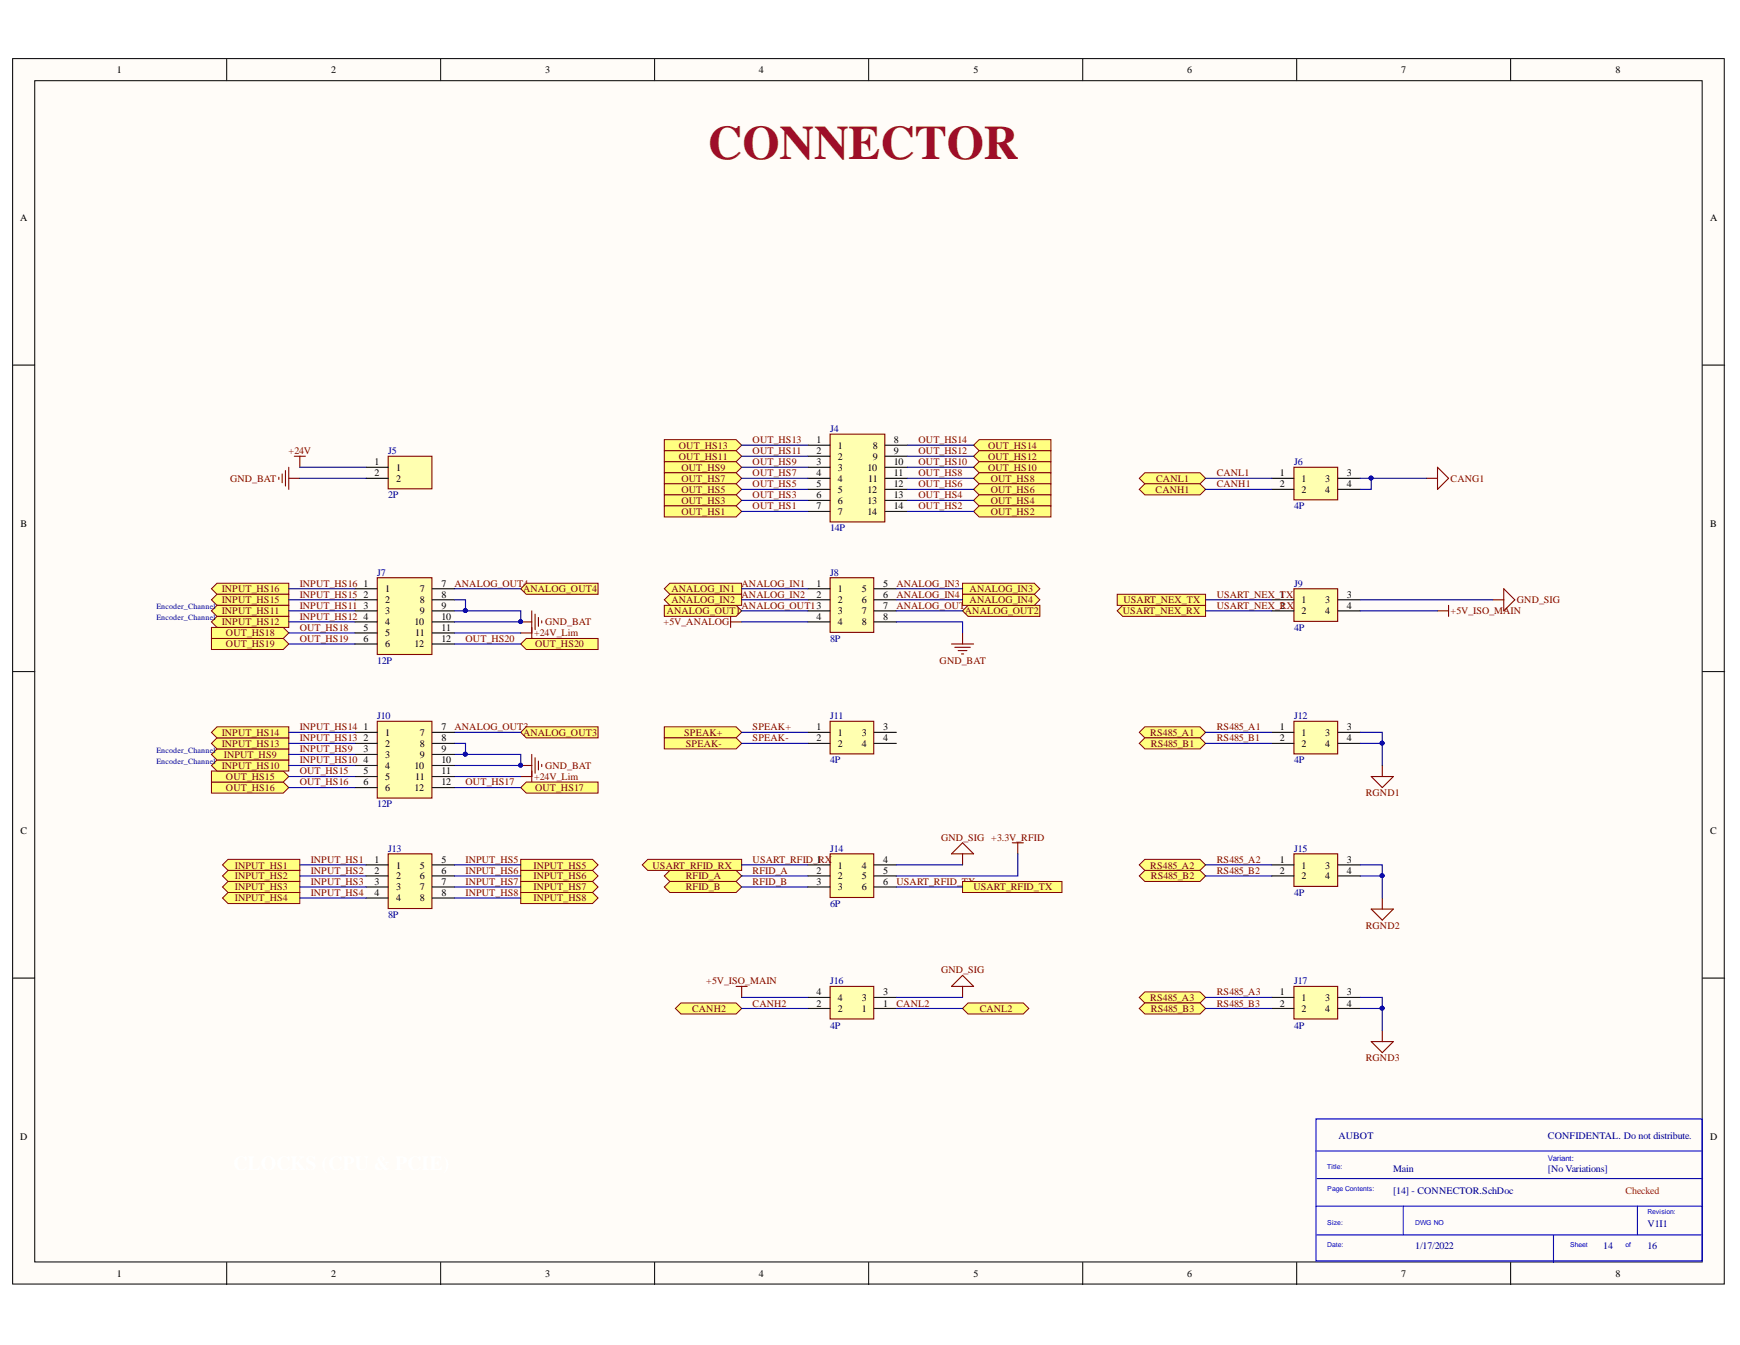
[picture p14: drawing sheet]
<svg xmlns="http://www.w3.org/2000/svg" width="279mm" height="216mm" viewBox="0 0 279 216" stroke-linecap="round" stroke-linejoin="round" font-family="sans-serif">
<defs><g id="words">
<text font-size="7.7" fill="#9e0e29" x="113.7" y="25.4">CONNECTOR</text>
<g font-size="1.6">
<text x="18.8" y="11.8">1</text>
<text x="53.2" y="11.8">2</text>
<text x="87.5" y="11.8">3</text>
<text x="121.9" y="11.8">4</text>
<text x="156.3" y="11.8">5</text>
<text x="190.6" y="11.8">6</text>
<text x="225" y="11.8">7</text>
<text x="259.4" y="11.8">8</text>
<text x="3.2" y="35.4">A</text>
<text x="274.6" y="35.4">A</text>
<text x="131.1" y="71.1">1</text>
<text x="143.5" y="71.1">8</text>
<text x="60.1" y="74.7">1</text>
<text x="60.1" y="76.4">2</text>
<text x="63.6" y="75.6">1</text>
<text x="63.6" y="77.4">2</text>
<text x="131.1" y="72.9">2</text>
<text x="131.1" y="74.7">3</text>
<text x="131.1" y="76.4">4</text>
<text x="134.6" y="72">1</text>
<text x="134.6" y="73.8">2</text>
<text x="134.6" y="75.6">3</text>
<text x="134.6" y="77.4">4</text>
<text x="139.3" y="75.6">10</text>
<text x="139.4" y="77.4">11</text>
<text x="140.1" y="72">8</text>
<text x="140.1" y="73.8">9</text>
<text x="143.5" y="72.9">9</text>
<text x="143.5" y="74.7">10</text>
<text x="143.5" y="76.4">11</text>
<text x="205.5" y="76.4">1</text>
<text x="209" y="77.4">1</text>
<text x="212.8" y="77.4">3</text>
<text x="216.3" y="76.4">3</text>
<text x="131.1" y="78.2">5</text>
<text x="131.1" y="80">6</text>
<text x="131.1" y="81.8">7</text>
<text x="134.6" y="79.1">5</text>
<text x="134.6" y="80.8">6</text>
<text x="134.6" y="82.6">7</text>
<text x="139.3" y="79.1">12</text>
<text x="139.3" y="80.8">13</text>
<text x="139.3" y="82.6">14</text>
<text x="143.5" y="78.2">12</text>
<text x="143.5" y="80">13</text>
<text x="143.5" y="81.8">14</text>
<text x="205.5" y="78.2">2</text>
<text x="209" y="79.1">2</text>
<text x="212.8" y="79.1">4</text>
<text x="216.3" y="78.2">4</text>
<text x="3.3" y="84.6">B</text>
<text x="274.6" y="84.6">B</text>
<text x="58.4" y="94.2">1</text>
<text x="58.4" y="96">2</text>
<text x="61.8" y="95">1</text>
<text x="67.4" y="95">7</text>
<text x="70.9" y="94.2">7</text>
<text x="70.9" y="96">8</text>
<text x="131.1" y="94.2">1</text>
<text x="131.1" y="96">2</text>
<text x="134.6" y="95">1</text>
<text x="138.4" y="95">5</text>
<text x="141.8" y="94.2">5</text>
<text x="141.8" y="96">6</text>
<text x="216.3" y="96">3</text>
<text x="58.4" y="97.7">3</text>
<text x="58.4" y="99.5">4</text>
<text x="58.4" y="101.3">5</text>
<text x="61.8" y="96.8">2</text>
<text x="61.8" y="98.6">3</text>
<text x="61.8" y="100.4">4</text>
<text x="66.6" y="100.4">10</text>
<text x="67.4" y="96.8">8</text>
<text x="67.4" y="98.6">9</text>
<text x="70.9" y="97.7">9</text>
<text x="70.9" y="99.5">10</text>
<text x="70.9" y="101.3">11</text>
<text x="131.1" y="99.5">4</text>
<text x="134.6" y="96.8">2</text>
<text x="134.6" y="98.6">3</text>
<text x="134.6" y="100.4">4</text>
<text x="138.4" y="96.8">6</text>
<text x="138.4" y="98.6">7</text>
<text x="138.4" y="100.4">8</text>
<text x="141.8" y="97.7">7</text>
<text x="141.8" y="99.5">8</text>
<text x="209" y="96.8">1</text>
<text x="209" y="98.6">2</text>
<text x="212.8" y="96.8">3</text>
<text x="212.8" y="98.6">4</text>
<text x="216.3" y="97.7">4</text>
<text x="58.4" y="103.1">6</text>
<text x="61.8" y="102.1">5</text>
<text x="61.8" y="103.9">6</text>
<text x="66.6" y="103.9">12</text>
<text x="66.6" y="102.1">11</text>
<text x="70.9" y="103.1">12</text>
<text x="58.4" y="117.2">1</text>
<text x="58.4" y="119">2</text>
<text x="61.8" y="118.1">1</text>
<text x="61.8" y="119.9">2</text>
<text x="67.4" y="118.1">7</text>
<text x="67.4" y="119.9">8</text>
<text x="70.9" y="117.2">7</text>
<text x="70.9" y="119">8</text>
<text x="131.1" y="117.2">1</text>
<text x="131.1" y="119">2</text>
<text x="134.6" y="118.1">1</text>
<text x="134.6" y="119.9">2</text>
<text x="138.4" y="118.1">3</text>
<text x="138.4" y="119.9">4</text>
<text x="141.8" y="117.2">3</text>
<text x="141.8" y="119">4</text>
<text x="205.5" y="117.2">1</text>
<text x="205.5" y="119">2</text>
<text x="209" y="118.1">1</text>
<text x="209" y="119.9">2</text>
<text x="212.8" y="118.1">3</text>
<text x="212.8" y="119.9">4</text>
<text x="216.3" y="117.2">3</text>
<text x="216.3" y="119">4</text>
<text x="58.4" y="120.7">3</text>
<text x="58.4" y="122.5">4</text>
<text x="58.4" y="124.3">5</text>
<text x="61.8" y="121.7">3</text>
<text x="61.8" y="123.4">4</text>
<text x="61.8" y="125.2">5</text>
<text x="66.6" y="123.4">10</text>
<text x="66.6" y="125.2">11</text>
<text x="67.4" y="121.7">9</text>
<text x="70.9" y="120.7">9</text>
<text x="70.9" y="122.5">10</text>
<text x="70.9" y="124.3">11</text>
<text x="58.4" y="126.1">6</text>
<text x="61.8" y="127">6</text>
<text x="66.6" y="127">12</text>
<text x="70.9" y="126.1">12</text>
<text x="3.3" y="133.8">C</text>
<text x="274.6" y="133.8">C</text>
<text x="60.1" y="138.5">1</text>
<text x="60.1" y="140.3">2</text>
<text x="60.1" y="142">3</text>
<text x="60.1" y="143.8">4</text>
<text x="63.6" y="139.4">1</text>
<text x="63.6" y="141.1">2</text>
<text x="63.6" y="142.9">3</text>
<text x="67.4" y="139.4">5</text>
<text x="67.4" y="141.1">6</text>
<text x="67.4" y="142.9">7</text>
<text x="70.9" y="138.5">5</text>
<text x="70.9" y="140.3">6</text>
<text x="70.9" y="142">7</text>
<text x="70.9" y="143.8">8</text>
<text x="131.1" y="140.3">2</text>
<text x="131.1" y="142">3</text>
<text x="134.6" y="139.4">1</text>
<text x="134.6" y="141.1">2</text>
<text x="134.6" y="142.9">3</text>
<text x="138.4" y="139.4">4</text>
<text x="138.4" y="141.1">5</text>
<text x="138.4" y="142.9">6</text>
<text x="141.8" y="138.5">4</text>
<text x="141.8" y="140.3">5</text>
<text x="141.8" y="142">6</text>
<text x="205.5" y="138.5">1</text>
<text x="205.5" y="140.3">2</text>
<text x="209" y="139.4">1</text>
<text x="209" y="141.1">2</text>
<text x="212.8" y="139.4">3</text>
<text x="212.8" y="141.1">4</text>
<text x="216.3" y="138.5">3</text>
<text x="216.3" y="140.3">4</text>
<text x="63.6" y="144.7">4</text>
<text x="67.4" y="144.7">8</text>
<text x="131.1" y="159.8">4</text>
<text x="131.1" y="161.6">2</text>
<text x="134.6" y="160.6">4</text>
<text x="138.4" y="160.6">3</text>
<text x="141.8" y="159.8">3</text>
<text x="141.8" y="161.6">1</text>
<text x="205.5" y="159.8">1</text>
<text x="205.5" y="161.6">2</text>
<text x="209" y="160.6">1</text>
<text x="212.8" y="160.6">3</text>
<text x="216.3" y="159.8">3</text>
<text x="216.3" y="161.6">4</text>
<text x="134.6" y="162.4">2</text>
<text x="138.4" y="162.4">1</text>
<text x="209" y="162.4">2</text>
<text x="212.8" y="162.4">4</text>
<text x="3.2" y="183">D</text>
<text x="274.6" y="183">D</text>
<text x="18.8" y="204.9">1</text>
<text x="53.2" y="204.9">2</text>
<text x="87.5" y="204.9">3</text>
<text x="121.9" y="204.9">4</text>
<text x="156.3" y="204.9">5</text>
<text x="190.6" y="204.9">6</text>
<text x="225" y="204.9">7</text>
<text x="259.4" y="204.9">8</text>
</g>
<g font-size="1.6" fill="#800000">
<text x="120.9" y="71.1">OUT_HS13</text>
<text x="147.5" y="71.1">OUT_HS14</text>
<text x="37" y="77.4">GND_BAT</text>
<text x="46.3" y="72.9">+24V</text>
<text x="109" y="72">OUT_HS13</text>
<text x="109" y="73.8">OUT_HS11</text>
<text x="109.4" y="75.6">OUT_HS9</text>
<text x="109.4" y="77.4">OUT_HS7</text>
<text x="120.9" y="76.4">OUT_HS7</text>
<text x="120.9" y="74.7">OUT_HS9</text>
<text x="120.9" y="72.9">OUT_HS11</text>
<text x="147.5" y="76.4">OUT_HS8</text>
<text x="147.5" y="74.7">OUT_HS10</text>
<text x="147.5" y="72.9">OUT_HS12</text>
<text x="158.7" y="72">OUT_HS14</text>
<text x="158.7" y="73.8">OUT_HS12</text>
<text x="158.7" y="75.6">OUT_HS10</text>
<text x="159.1" y="77.4">OUT_HS8</text>
<text x="185.6" y="77.4">CANL1</text>
<text x="195.4" y="76.4">CANL1</text>
<text x="232.9" y="77.4">CANG1</text>
<text x="109.4" y="79.1">OUT_HS5</text>
<text x="109.4" y="80.8">OUT_HS3</text>
<text x="109.4" y="82.6">OUT_HS1</text>
<text x="120.9" y="81.8">OUT_HS1</text>
<text x="120.9" y="80">OUT_HS3</text>
<text x="120.9" y="78.2">OUT_HS5</text>
<text x="147.5" y="81.8">OUT_HS2</text>
<text x="147.5" y="80">OUT_HS4</text>
<text x="147.5" y="78.2">OUT_HS6</text>
<text x="159.1" y="79.1">OUT_HS6</text>
<text x="159.1" y="80.8">OUT_HS4</text>
<text x="159.1" y="82.6">OUT_HS2</text>
<text x="185.6" y="79.1">CANH1</text>
<text x="195.4" y="78.2">CANH1</text>
<text x="35.6" y="95">INPUT_HS16</text>
<text x="48.1" y="96">INPUT_HS15</text>
<text x="48.1" y="94.2">INPUT_HS16</text>
<text x="73" y="94.2">ANALOG_OUT4</text>
<text x="84" y="95">ANALOG_OUT4</text>
<text x="107.8" y="95">ANALOG_IN1</text>
<text x="119.1" y="94.2">ANALOG_IN1</text>
<text x="119.1" y="96">ANALOG_IN2</text>
<text x="143.9" y="94.2">ANALOG_IN3</text>
<text x="143.9" y="96">ANALOG_IN4</text>
<text x="155.7" y="95">ANALOG_IN3</text>
<text x="195.4" y="96">USART_NEX_1</text>
<text x="205.5" y="96">TX</text>
<text x="35.6" y="96.8">INPUT_HS15</text>
<text x="35.6" y="98.6">INPUT_HS11</text>
<text x="35.6" y="100.4">INPUT_HS12</text>
<text x="48.1" y="101.3">OUT_HS18</text>
<text x="48.1" y="97.7">INPUT_HS11</text>
<text x="48.1" y="99.5">INPUT_HS12</text>
<text x="87.5" y="100.4">GND_BAT</text>
<text x="106.6" y="100.4">+5V_ANALOG</text>
<text x="107.1" y="98.6">ANALOG_OUT1</text>
<text x="107.8" y="96.8">ANALOG_IN2</text>
<text x="119.1" y="97.7">ANALOG_OUT13</text>
<text x="143.9" y="97.7">ANALOG_OUT2</text>
<text x="154.9" y="98.6">ANALOG_OUT2</text>
<text x="155.7" y="96.8">ANALOG_IN4</text>
<text x="180.3" y="98.6">USART_NEX_RX</text>
<text x="180.4" y="96.8">USART_NEX_TX</text>
<text x="195.4" y="97.7">USART_NEX_2</text>
<text x="205.5" y="97.7">RX</text>
<text x="232.9" y="98.6">+5V_ISO_MAIN</text>
<text x="243.6" y="96.8">GND_SIG</text>
<text x="36.3" y="102.1">OUT_HS18</text>
<text x="36.3" y="103.9">OUT_HS19</text>
<text x="48.1" y="103.1">OUT_HS19</text>
<text x="74.8" y="103.1">OUT_HS20</text>
<text x="85.8" y="102.1">+24V_Lim</text>
<text x="85.9" y="103.9">OUT_HS20</text>
<text x="150.9" y="106.6">GND_BAT</text>
<text x="35.6" y="119.9">INPUT_HS13</text>
<text x="35.6" y="118.1">INPUT_HS14</text>
<text x="48.1" y="119">INPUT_HS13</text>
<text x="48.1" y="117.2">INPUT_HS14</text>
<text x="73" y="117.2">ANALOG_OUT3</text>
<text x="84" y="118.1">ANALOG_OUT3</text>
<text x="109.9" y="118.1">SPEAK+</text>
<text x="110.1" y="119.9">SPEAK-</text>
<text x="120.9" y="119">SPEAK-</text>
<text x="120.9" y="117.2">SPEAK+</text>
<text x="184.7" y="118.1">RS485_A1</text>
<text x="184.8" y="119.9">RS485_B1</text>
<text x="195.4" y="117.2">RS485_A1</text>
<text x="195.4" y="119">RS485_B1</text>
<text x="35.6" y="123.4">INPUT_HS10</text>
<text x="35.9" y="121.7">INPUT_HS9</text>
<text x="36.3" y="125.2">OUT_HS15</text>
<text x="48.1" y="124.3">OUT_HS15</text>
<text x="48.1" y="120.7">INPUT_HS9</text>
<text x="48.1" y="122.5">INPUT_HS10</text>
<text x="85.8" y="125.2">+24V_Lim</text>
<text x="87.5" y="123.4">GND_BAT</text>
<text x="36.3" y="127">OUT_HS16</text>
<text x="48.1" y="126.1">OUT_HS16</text>
<text x="74.8" y="126.1">OUT_HS17</text>
<text x="85.9" y="127">OUT_HS17</text>
<text x="219.3" y="127.8">RGND1</text>
<text x="151.1" y="134.9">GND_SIG +3.3V_RFID</text>
<text x="37.7" y="139.4">INPUT_HS1</text>
<text x="37.7" y="141.1">INPUT_HS2</text>
<text x="37.7" y="142.9">INPUT_HS3</text>
<text x="49.9" y="138.5">INPUT_HS1</text>
<text x="49.9" y="140.3">INPUT_HS2</text>
<text x="49.9" y="142">INPUT_HS3</text>
<text x="49.9" y="143.8">INPUT_HS4</text>
<text x="74.8" y="138.5">INPUT_HS5</text>
<text x="74.8" y="140.3">INPUT_HS6</text>
<text x="74.8" y="142">INPUT_HS7</text>
<text x="74.8" y="143.8">INPUT_HS8</text>
<text x="85.7" y="139.4">INPUT_HS5</text>
<text x="85.7" y="141.1">INPUT_HS6</text>
<text x="85.7" y="142.9">INPUT_HS7</text>
<text x="104.8" y="139.4">USART_RFID_RX</text>
<text x="110.1" y="141.1">RFID_A</text>
<text x="110.1" y="142.9">RFID_B</text>
<text x="120.9" y="140.3">RFID_A</text>
<text x="120.9" y="142">RFID_B</text>
<text x="120.9" y="138.5">USART_RFID_1RX</text>
<text x="143.9" y="142">USART_RFID_TX</text>
<text x="156.3" y="142.9">USART_RFID_TX</text>
<text x="184.7" y="139.4">RS485_A2</text>
<text x="184.8" y="141.1">RS485_B2</text>
<text x="195.4" y="138.5">RS485_A2</text>
<text x="195.4" y="140.3">RS485_B2</text>
<text x="37.7" y="144.7">INPUT_HS4</text>
<text x="85.7" y="144.7">INPUT_HS8</text>
<text x="219.3" y="149.1">RGND2</text>
<text x="113.4" y="158">+5V_ISO_MAIN</text>
<text x="120.9" y="161.6">CANH2</text>
<text x="143.9" y="161.6">CANL2</text>
<text x="151.1" y="156.2">GND_SIG</text>
<text x="184.7" y="160.6">RS485_A3</text>
<text x="195.4" y="159.8">RS485_A3</text>
<text x="195.4" y="161.6">RS485_B3</text>
<text x="111.1" y="162.4">CANH2</text>
<text x="157.3" y="162.4">CANL2</text>
<text x="184.8" y="162.4">RS485_B3</text>
<text x="219.3" y="170.4">RGND3</text>
</g>
<g font-size="1.6" fill="#000080">
<text x="133.3" y="69.3">J4</text>
<text x="62.3" y="72.9">J5</text>
<text x="207.8" y="74.7">J6</text>
<text x="62.3" y="80">2P</text>
<text x="207.8" y="81.8">4P</text>
<text x="133.3" y="85.3">14P</text>
<text x="60.6" y="92.4">J7</text>
<text x="133.3" y="92.4">J8</text>
<text x="207.8" y="94.2">J9</text>
<text x="207.8" y="101.3">4P</text>
<text x="60.6" y="106.6">12P</text>
<text x="133.3" y="103.1">8P</text>
<text x="60.6" y="115.4">J10</text>
<text x="133.3" y="115.4">J11</text>
<text x="207.8" y="115.4">J12</text>
<text x="133.3" y="122.5">4P</text>
<text x="207.8" y="122.5">4P</text>
<text x="60.6" y="129.6">12P</text>
<text x="62.3" y="136.7">J13</text>
<text x="133.3" y="136.7">J14</text>
<text x="207.8" y="136.7">J15</text>
<text x="207.8" y="143.8">4P</text>
<text x="62.3" y="147.4">8P</text>
<text x="133.3" y="145.6">6P</text>
<text x="133.3" y="158">J16</text>
<text x="207.8" y="158">J17</text>
<text x="133.3" y="165.1">4P</text>
<text x="207.8" y="165.1">4P</text>
<text x="214.9" y="182.8">AUBOT</text>
<text x="248.6" y="182.8">CONFIDENTAL. Do not distribute.</text>
<text x="223.7" y="191.7">[14] - CONNECTOR.SchDoc</text>
<text x="223.7" y="188.1">Main</text>
<text x="248.6" y="188.1">[No Variations]</text>
<text x="264.6" y="197">V1I1</text>
<text x="227.3" y="200.5">1/17/2022</text>
<text x="257.4" y="200.5">14</text>
<text x="264.6" y="200.5">16</text>
</g>
<text font-size="1.6" fill="#f00" x="261" y="191.7">Checked</text>
<g font-size="1.3" fill="#000080">
<text x="25.1" y="97.8">Encoder_Channel</text>
<text x="25.1" y="99.5">Encoder_Channel</text>
<text x="25.1" y="120.8">Encoder_Channel</text>
<text x="25.1" y="122.6">Encoder_Channel</text>
</g>
<text font-size="1.3" fill="#00f" x="248.6" y="186.4">Variant:</text>
<g font-size="1.1" fill="#00f">
<text x="213.1" y="187.7">Title:</text>
<text x="213.1" y="191.2">Page Contents:</text>
<text x="213.1" y="196.6">Size:</text>
<text x="227.3" y="196.6">DWG NO</text>
<text x="264.6" y="194.8">Revision:</text>
<text x="213.1" y="200.1">Date:</text>
<text x="252.1" y="200.1">Sheet</text>
<text x="261" y="200.1">of</text>
</g>
</g></defs>
<g fill="#fffcf8" stroke="#000" stroke-width=".16">
<path d="M2 9.4h274.9v196.7h-274.9z"/>
<path d="M5.6 13h267.7v189.6h-267.7z"/>
</g>
<g fill="none" stroke="#000" stroke-width=".16">
<path d="M36.4 9.4v3.6M70.8 9.4v3.6M105.1 9.4v3.6M139.5 9.4v3.6M173.9 9.4v3.6M208.2 9.4v3.6M242.6 9.4v3.6M2 58.6h3.6M273.4 58.6h3.5M2 107.8h3.6M273.4 107.8h3.5M2 157h3.6"/>
<path d="M273.4 157h3.5M36.4 202.7v3.5M70.8 202.7v3.5M105.1 202.7v3.5M139.5 202.7v3.5M173.9 202.7v3.5M208.2 202.7v3.5M242.6 202.7v3.5"/>
</g>
<path d="M211.3 179.6h62v22.8h-62zM211.3 184.8h62.1M211.3 193.6h62.1M211.5 198.2h61.9M211.5 189.2h61.9M225.3 193.6v4.6M249.5 198.2v4.5M262.9 193.6v4.6" fill="none" stroke="#00f" stroke-width=".18"/>
<path d="M62.3 73.2h7.1v5.3h-7.1z" fill="#ffffb0" stroke="#800000" stroke-width=".18"/>
<path d="M58.8 75h3.5M58.8 76.8h3.5" fill="none" stroke="#000" stroke-width=".18"/>
<path d="M44.8 76.6v.4M45.3 76.1v1.4M45.8 75.5v2.5M46.4 75v3.6M46.4 76.8h1.7M47.3 73.2h1.7M48.1 73.2v1.8" fill="none" stroke="#800000" stroke-width=".18"/>
<path d="M60.6 115.8h8.8v12.3h-8.8z" fill="#ffffb0" stroke="#800000" stroke-width=".18"/>
<path d="M57 117.6h3.6M57 119.3h3.6M69.4 117.6h3.6M69.4 119.3h3.6M57 121.1h3.6M57 122.9h3.6M57 124.6h3.6M57 126.4h3.6M69.4 121.1h3.6M69.4 122.9h3.6M69.4 124.6h3.6M69.4 126.4h3.6" fill="none" stroke="#000" stroke-width=".18"/>
<path d="M62.3 137.1h7.1v8.7h-7.1z" fill="#ffffb0" stroke="#800000" stroke-width=".18"/>
<path d="M58.8 138.8h3.5M69.4 138.8h3.6M58.8 140.6h3.5M58.8 142.4h3.5M58.8 144.2h3.5M69.4 140.6h3.6M69.4 142.4h3.6M69.4 144.2h3.6" fill="none" stroke="#000" stroke-width=".18"/>
<path d="M133.3 69.7h8.8v14.1h-8.8z" fill="#ffffb0" stroke="#800000" stroke-width=".18"/>
<g fill="none" stroke="#000" stroke-width=".18">
<path d="M129.7 71.5h3.6M129.7 73.2h3.6M129.7 75h3.6M129.7 76.8h3.6M129.7 78.6h3.6M142.1 71.5h3.6M142.1 73.2h3.6M142.1 75h3.6M142.1 76.8h3.6M142.1 78.6h3.6M129.7 80.3h3.6M129.7 82.1h3.6"/>
<path d="M142.1 80.3h3.6M142.1 82.1h3.6"/>
</g>
<path d="M207.8 94.5h7v5.2h-7z" fill="#ffffb0" stroke="#800000" stroke-width=".18"/>
<path d="M204.2 96.3h3.6M204.2 98.1h3.6M214.9 96.3h3.5M214.9 98.1h3.5" fill="none" stroke="#000" stroke-width=".18"/>
<path d="M133.3 137.1h7v7h-7z" fill="#ffffb0" stroke="#800000" stroke-width=".18"/>
<path d="M129.7 138.8h3.6M140.4 138.8h3.5M129.7 140.6h3.6M129.7 142.4h3.6M140.4 140.6h3.5M140.4 142.4h3.5" fill="none" stroke="#000" stroke-width=".18"/>
<path d="M133.3 115.8h7v5.2h-7z" fill="#ffffb0" stroke="#800000" stroke-width=".18"/>
<path d="M129.7 117.6h3.6M129.7 119.3h3.6M140.4 117.6h3.5M140.4 119.3h3.5" fill="none" stroke="#000" stroke-width=".18"/>
<path d="M207.8 115.8h7v5.2h-7z" fill="#ffffb0" stroke="#800000" stroke-width=".18"/>
<path d="M204.2 117.6h3.6M204.2 119.3h3.6M214.9 117.6h3.5M214.9 119.3h3.5" fill="none" stroke="#000" stroke-width=".18"/>
<path d="M60.6 92.7h8.8v12.4h-8.8z" fill="#ffffb0" stroke="#800000" stroke-width=".18"/>
<path d="M57 94.5h3.6M57 96.3h3.6M57 98.1h3.6M57 99.8h3.6M69.4 94.5h3.6M69.4 96.3h3.6M69.4 98.1h3.6M69.4 99.8h3.6M57 101.6h3.6M57 103.4h3.6M69.4 101.6h3.6M69.4 103.4h3.6" fill="none" stroke="#000" stroke-width=".18"/>
<path d="M83.6 99.8h1.8M85.4 98.1v4.4M85.9 98.6v2.5M86.5 99.1v1.4M87 99.7v.3M83.6 101.6h1.8M83.6 124.6h1.8M83.6 122.9h1.8M85.4 121.1v4.4M85.9 121.6v2.5M86.5 122.2v1.4M87 122.7v.4" fill="none" stroke="#800000" stroke-width=".18"/>
<g fill="#000080" stroke="#000080" stroke-width=".16">
<circle cx="83.6" cy="99.8" r=".31"/>
<circle cx="83.6" cy="122.8" r=".31"/>
</g>
<g fill="#ffff80" stroke="#800000" stroke-width=".16">
<path d="M34 94.5l.8-.9h11.6v1.8h-11.6z" fill-rule="evenodd"/>
<path d="M34 96.3l.8-.9h11.6v1.8h-11.6z" fill-rule="evenodd"/>
<path d="M34 98.1l.8-.9h11.6v1.7h-11.6z" fill-rule="evenodd"/>
<path d="M34 99.8l.8-.9h11.6v1.8h-11.6z" fill-rule="evenodd"/>
<path d="M34 100.7h11.5l.9 .9-.9 .9h-11.5z" fill-rule="evenodd"/>
<path d="M34 102.5h11.5l.9 .9-.9 .9h-11.5z" fill-rule="evenodd"/>
<path d="M83.6 94.5l.9-.9h11.5v1.8h-11.5z" fill-rule="evenodd"/>
<path d="M83.6 103.4l.9-.9h11.5v1.8h-11.5z" fill-rule="evenodd"/>
<path d="M83.6 117.6l.9-.9h11.5v1.7h-11.5z" fill-rule="evenodd"/>
<path d="M83.6 126.4l.9-.9h11.5v1.8h-11.5z" fill-rule="evenodd"/>
<path d="M34 125.5h11.5l.9 .9-.9 .9h-11.5z" fill-rule="evenodd"/>
<path d="M34 123.8h11.5l.9 .8-.9 .9h-11.5z" fill-rule="evenodd"/>
<path d="M34 122.9l.8-.9h11.6v1.8h-11.6z" fill-rule="evenodd"/>
<path d="M34 121.1l.8-.9h11.6v1.8h-11.6z" fill-rule="evenodd"/>
<path d="M34 119.3l.8-.9h11.6v1.8h-11.6z" fill-rule="evenodd"/>
<path d="M34 117.6l.8-.9h11.6v1.7h-11.6z" fill-rule="evenodd"/>
<path d="M35.7 138.8l.9-.9h11.5v1.8h-11.5z" fill-rule="evenodd"/>
<path d="M35.7 140.6l.9-.9h11.5v1.8h-11.5z" fill-rule="evenodd"/>
<path d="M35.7 142.4l.9-.9h11.5v1.8h-11.5z" fill-rule="evenodd"/>
<path d="M35.7 144.2l.9-.9h11.5v1.7h-11.5z" fill-rule="evenodd"/>
<path d="M83.6 137.9h11.5l.9 .9-.9 .9h-11.5z" fill-rule="evenodd"/>
<path d="M83.6 139.7h11.5l.9 .9-.9 .9h-11.5z" fill-rule="evenodd"/>
<path d="M83.6 141.5h11.5l.9 .9-.9 .9h-11.5z" fill-rule="evenodd"/>
<path d="M83.6 143.3h11.5l.9 .9-.9 .8h-11.5z" fill-rule="evenodd"/>
<path d="M106.7 70.6h11.5l.9 .9-.9 .8h-11.5z" fill-rule="evenodd"/>
<path d="M106.7 72.3h11.5l.9 .9-.9 .9h-11.5z" fill-rule="evenodd"/>
<path d="M156.3 71.5l.9-.9h11.6v1.7h-11.6z" fill-rule="evenodd"/>
<path d="M156.3 73.2l.9-.9h11.6v1.8h-11.6z" fill-rule="evenodd"/>
<path d="M156.3 75l.9-.9h11.6v1.8h-11.6z" fill-rule="evenodd"/>
<path d="M106.7 74.1h11.5l.9 .9-.9 .9h-11.5z" fill-rule="evenodd"/>
<path d="M106.7 75.9h11.5l.9 .9-.9 .9h-11.5z" fill-rule="evenodd"/>
<path d="M106.7 77.7h11.5l.9 .9-.9 .8h-11.5z" fill-rule="evenodd"/>
<path d="M106.7 79.4h11.5l.9 .9-.9 .9h-11.5z" fill-rule="evenodd"/>
<path d="M106.7 81.2h11.5l.9 .9-.9 .9h-11.5z" fill-rule="evenodd"/>
<path d="M156.3 76.8l.9-.9h11.6v1.8h-11.6z" fill-rule="evenodd"/>
<path d="M156.3 78.6l.9-.9h11.6v1.7h-11.6z" fill-rule="evenodd"/>
<path d="M156.3 80.3l.9-.9h11.6v1.8h-11.6z" fill-rule="evenodd"/>
<path d="M156.3 82.1l.9-.9h11.6v1.8h-11.6z" fill-rule="evenodd"/>
<path d="M106.7 97.2h11.5l.9 .9-.9 .8h-11.5z" fill-rule="evenodd"/>
<path d="M154.6 98.1l.8-.9h11.6v1.7h-11.6z" fill-rule="evenodd"/>
<path d="M106.7 94.5l.9-.9h11.5v1.8h-11.5z" fill-rule="evenodd"/>
<path d="M106.7 96.3l.9-.9h11.5v1.8h-11.5z" fill-rule="evenodd"/>
<path d="M154.6 93.6h11.5l.9 .9-.9 .9h-11.5z" fill-rule="evenodd"/>
<path d="M154.6 95.4h11.5l.9 .9-.9 .9h-11.5z" fill-rule="evenodd"/>
<path d="M182.9 117.6l.9-.9h8.9l.9 .9-.9 .8h-8.9z" fill-rule="evenodd"/>
<path d="M182.9 119.3l.9-.9h8.9l.9 .9-.9 .9h-8.9z" fill-rule="evenodd"/>
</g>
<path d="M220.2 124.6h3.5l-1.7 1.8zM222 122.9v1.7" fill="none" stroke="#800000" stroke-width=".18"/>
<path d="M207.8 158.3h7v5.3h-7z" fill="#ffffb0" stroke="#800000" stroke-width=".18"/>
<path d="M204.2 160.1h3.6M204.2 161.9h3.6M214.9 160.1h3.5M214.9 161.9h3.5" fill="none" stroke="#000" stroke-width=".18"/>
<g fill="#ffff80" stroke="#800000" stroke-width=".16">
<path d="M182.9 160.1l.9-.9h8.9l.9 .9-.9 .9h-8.9z" fill-rule="evenodd"/>
<path d="M182.9 161.9l.9-.9h8.9l.9 .9-.9 .9h-8.9z" fill-rule="evenodd"/>
</g>
<path d="M220.2 167.2h3.5l-1.7 1.8zM222 165.4v1.8" fill="none" stroke="#800000" stroke-width=".18"/>
<path d="M207.8 137.1h7v5.2h-7z" fill="#ffffb0" stroke="#800000" stroke-width=".18"/>
<path d="M204.2 138.8h3.6M214.9 138.8h3.5M204.2 140.6h3.6M214.9 140.6h3.5" fill="none" stroke="#000" stroke-width=".18"/>
<g fill="#ffff80" stroke="#800000" stroke-width=".16">
<path d="M182.9 138.8l.9-.9h8.9l.9 .9-.9 .9h-8.9z" fill-rule="evenodd"/>
<path d="M182.9 140.6l.9-.9h8.9l.9 .9-.9 .9h-8.9z" fill-rule="evenodd"/>
</g>
<path d="M220.2 145.9h3.5l-1.7 1.8zM222 144.2v1.7" fill="none" stroke="#800000" stroke-width=".18"/>
<g fill="#ffff80" stroke="#800000" stroke-width=".16">
<path d="M179.4 98.1l.9-.9h13.3v1.7h-13.3z" fill-rule="evenodd"/>
<path d="M179.4 95.4h14.2v1.8h-14.2z" fill-rule="evenodd"/>
</g>
<path d="M230.8 98.1h1.8M232.6 97.2v1.7M239.7 96.3h1.8M241.5 94.5l1.7 1.8-1.7 1.8z" fill="none" stroke="#800000" stroke-width=".18"/>
<g fill="#ffff80" stroke="#800000" stroke-width=".16">
<path d="M106.7 116.7h11.5l.9 .9-.9 .8h-11.5z" fill-rule="evenodd"/>
<path d="M106.7 118.4h11.5l.9 .9-.9 .9h-11.5z" fill-rule="evenodd"/>
</g>
<path d="M152.8 137.1l1.8-1.8 1.7 1.8zM154.6 137.1v1.7" fill="none" stroke="#800000" stroke-width=".18"/>
<g fill="#ffff80" stroke="#800000" stroke-width=".16">
<path d="M106.7 140.6l.9-.9h10.6l.9 .9-.9 .9h-10.6z" fill-rule="evenodd"/>
<path d="M106.7 142.4l.9-.9h10.6l.9 .9-.9 .9h-10.6z" fill-rule="evenodd"/>
<path d="M154.6 141.5h15.9v1.8h-15.9z" fill-rule="evenodd"/>
</g>
<path d="M207.8 75h7v5.2h-7z" fill="#ffffb0" stroke="#800000" stroke-width=".18"/>
<path d="M204.2 76.8h3.6M204.2 78.6h3.6M214.9 76.8h3.5M214.9 78.6h3.5" fill="none" stroke="#000" stroke-width=".18"/>
<path d="M154.6 161.9l.8-.9h8.9l.9 .9-.9 .9h-8.9z" fill-rule="evenodd" fill="#ffff80" stroke="#800000" stroke-width=".16"/>
<path d="M133.3 158.3h7v5.3h-7z" fill="#ffffb0" stroke="#800000" stroke-width=".18"/>
<path d="M129.7 160.1h3.6M129.7 161.9h3.6M140.4 160.1h3.5M140.4 161.9h3.5" fill="none" stroke="#000" stroke-width=".18"/>
<path d="M229.1 76.8h1.7M230.8 75l1.8 1.8-1.8 1.8zM118.2 158.3h1.8M119.1 158.3v1.8" fill="none" stroke="#800000" stroke-width=".18"/>
<g fill="#ffff80" stroke="#800000" stroke-width=".16">
<path d="M182.9 76.8l.9-.9h8.9l.9 .9-.9 .9h-8.9z" fill-rule="evenodd"/>
<path d="M182.9 78.6l.9-.9h8.9l.9 .9-.9 .8h-8.9z" fill-rule="evenodd"/>
<path d="M108.4 161.9l.9-.9h8.9l.9 .9-.9 .9h-8.9z" fill-rule="evenodd"/>
</g>
<path d="M152.8 158.3l1.8-1.7 1.7 1.7zM154.6 158.3v1.8" fill="none" stroke="#800000" stroke-width=".18"/>
<path d="M133.3 92.7h7v8.8h-7z" fill="#ffffb0" stroke="#800000" stroke-width=".18"/>
<path d="M129.7 94.5h3.6M129.7 96.3h3.6M129.7 98.1h3.6M129.7 99.8h3.6M140.4 94.5h3.5M140.4 96.3h3.5M140.4 98.1h3.5M140.4 99.8h3.5" fill="none" stroke="#000" stroke-width=".18"/>
<path d="M117.3 98.9v1.8M117.3 99.8h1.8M152.8 103.4h3.5M153.3 103.9h2.5M153.9 104.4h1.4M154.4 105h.3M154.6 101.6v1.8" fill="none" stroke="#800000" stroke-width=".18"/>
<path d="M103.1 138.8l.9-.9h15.1v1.8h-15.1z" fill-rule="evenodd" fill="#ffff80" stroke="#800000" stroke-width=".16"/>
<path d="M162.5 135.3h1.8M163.4 135.3v1.8" fill="none" stroke="#800000" stroke-width=".18"/>
<g fill="none" stroke="#000080" stroke-width=".18">
<path d="M48.1 75h10.7M48.1 76.8h10.7M119.1 75h10.6M119.1 76.8h10.6M119.1 71.5h10.6M119.1 73.2h10.6M119.1 78.6h10.6M145.7 75h10.6M145.7 76.8h10.6M145.7 71.5h10.6M145.7 73.2h10.6M145.7 78.6h10.6"/>
<path d="M193.6 76.8h10.6M193.6 78.6h10.6M218.4 76.8h10.7M220.2 76.8v1.8h-1.8M46.4 94.5h10.6M46.4 96.3h10.6M46.4 98.1h10.6M46.4 99.8h10.6M73 98.1h10.6v1.7h-10.6M73 96.3h1.7v1.8M73 94.5h10.6M119.1 94.5h10.6"/>
<path d="M119.1 96.3h10.6M119.1 98.1h10.6M119.1 99.8h10.6M119.1 80.3h10.6M119.1 82.1h10.6M143.9 99.8h10.7v1.8M143.9 94.5h10.7M143.9 96.3h10.7M143.9 98.1h10.7M145.7 80.3h10.6M145.7 82.1h10.6M193.6 96.3h10.6"/>
<path d="M193.6 98.1h10.6M218.4 96.3h21.3M218.4 98.1h12.4M46.4 101.6h10.6M46.4 103.4h10.6M46.4 117.6h10.6M46.4 119.3h10.6M73 119.3h1.7v1.8M73 101.6h10.6M73 103.4h10.6M73 117.6h10.6M119.1 117.6h10.6"/>
<path d="M119.1 119.3h10.6M193.6 117.6h10.6M193.6 119.3h10.6M218.4 117.6h3.6v5.3M218.4 119.3h3.6M46.4 121.1h10.6M46.4 122.9h10.6M46.4 124.6h10.6M46.4 126.4h10.6M48.1 138.8h10.7M73 121.1h10.6v1.8h-10.6M73 124.6h10.6"/>
<path d="M73 126.4h10.6M73 138.8h10.6M119.1 138.8h10.6M143.9 138.8h10.7M163.4 137.1v3.5h-19.5M193.6 138.8h10.6M218.4 138.8h3.6v5.4M48.1 140.6h10.7M48.1 142.4h10.7M48.1 144.2h10.7M73 140.6h10.6M73 142.4h10.6"/>
<path d="M73 144.2h10.6M119.1 140.6h10.6M119.1 142.4h10.6M143.9 142.4h10.7M193.6 140.6h10.6M218.4 140.6h3.6M119.1 160.1h10.6M119.1 161.9h10.6M143.9 160.1h10.7M143.9 161.9h10.7M193.6 160.1h10.6M193.6 161.9h10.6"/>
<path d="M218.4 160.1h3.6v5.3M218.4 161.9h3.6"/>
</g>
<g fill="#000080" stroke="#000080" stroke-width=".16">
<circle cx="83.6" cy="122.8" r=".31"/>
<circle cx="74.7" cy="121.1" r=".31"/>
<circle cx="83.6" cy="99.8" r=".31"/>
<circle cx="74.7" cy="98" r=".31"/>
<circle cx="221.9" cy="119.3" r=".31"/>
<circle cx="221.9" cy="161.8" r=".31"/>
<circle cx="221.9" cy="140.6" r=".31"/>
<circle cx="220.2" cy="76.7" r=".31"/>
</g>
<use href="#words"/>
</svg>
